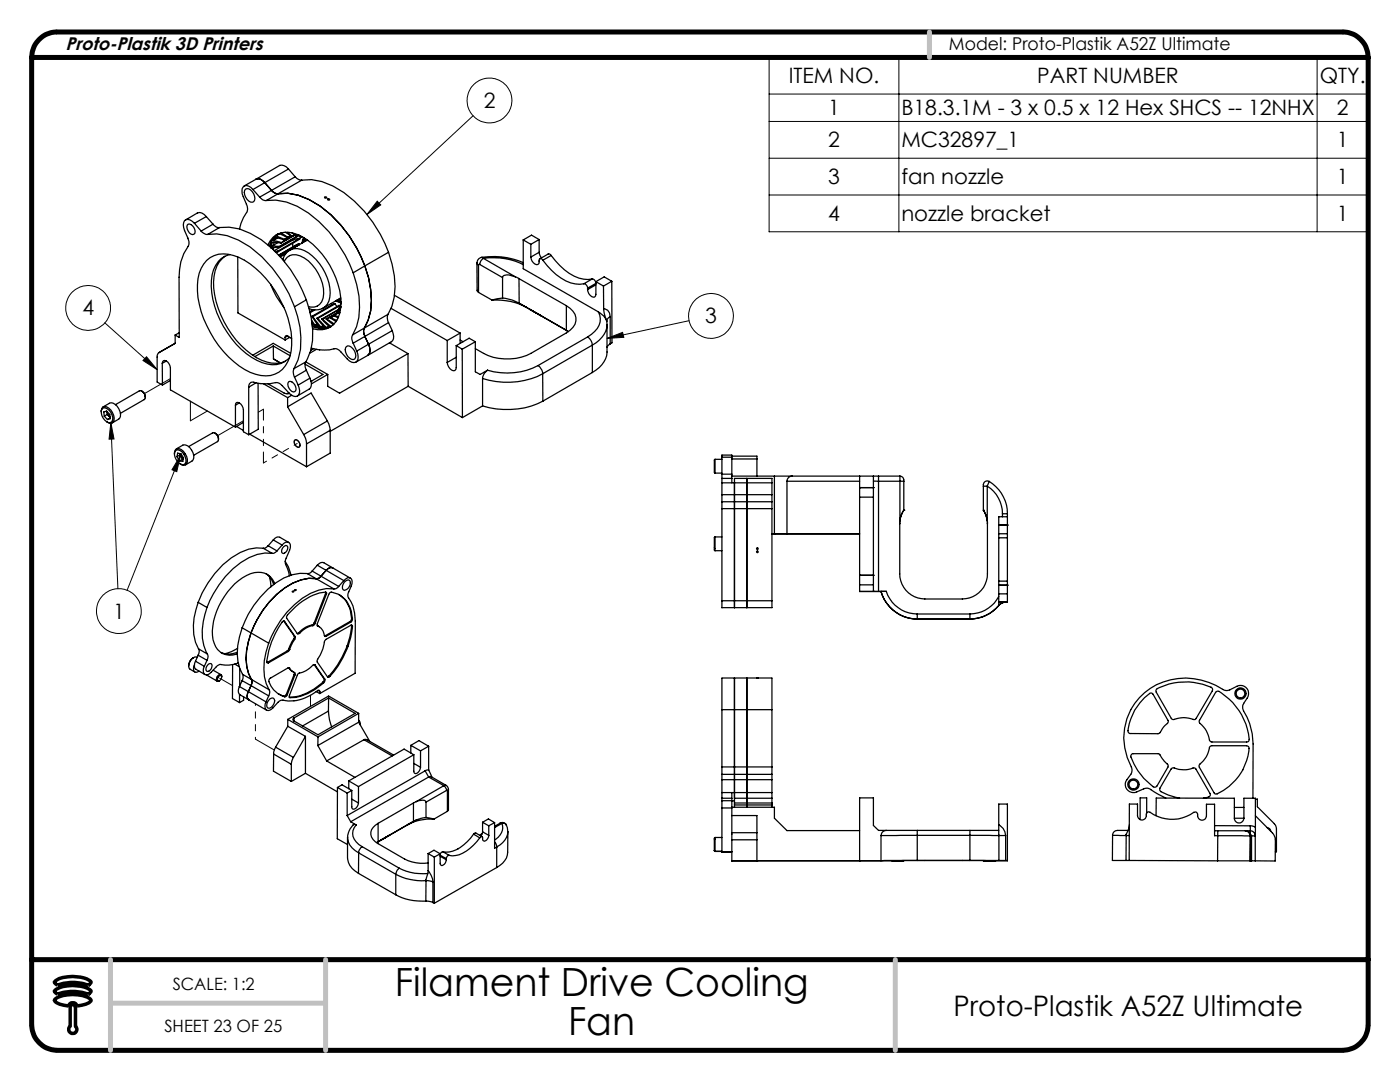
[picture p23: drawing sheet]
<svg xmlns="http://www.w3.org/2000/svg" width="279mm" height="216mm" viewBox="0 0 279 216" stroke-linecap="round" stroke-linejoin="round" font-family="sans-serif">
<defs><g id="words">
<g font-size="7.8">
<text x="78.8" y="198.7">Filament Drive Cooling</text>
<text x="113.4" y="206.5">Fan</text>
</g>
<text font-size="5.6" x="190.3" y="202.7">Proto-Plastik A52Z Ultimate</text>
<g font-size="4.2">
<text x="157.4" y="16.6">ITEM NO.</text>
<text x="207" y="16.6">PART NUMBER</text>
<text x="263.4" y="16.6">QTY.</text>
<text x="96.5" y="21.6">2</text>
<text x="165.3" y="23">1</text>
<text x="179.9" y="23">B18.3.1M - 3 x 0.5 x 12 Hex SHCS -- 12NHX</text>
<text x="266.8" y="23">2</text>
<text x="165.3" y="29.4">2</text>
<text x="179.9" y="29.4">MC32897_1</text>
<text x="266.8" y="29.4">1</text>
<text x="165.3" y="36.7">3</text>
<text x="179.9" y="36.7">fan nozzle</text>
<text x="266.8" y="36.7">1</text>
<text x="165.3" y="44.1">4</text>
<text x="179.9" y="44.1">nozzle bracket</text>
<text x="266.8" y="44.1">1</text>
<text x="16.4" y="62.9">4</text>
<text x="140.7" y="64.5">3</text>
<text x="22.6" y="123.4">1</text>
</g>
<text font-size="3.7" x="13.1" y="9.9">Proto-Plastik 3D Printers</text>
<text font-size="3.5" x="189.4" y="9.9">Model: Proto-Plastik A52Z Ultimate</text>
<g font-size="3.4">
<text x="34.5" y="197.5">SCALE: 1:2</text>
<text x="32.8" y="206">SHEET 23 OF 25</text>
</g>
</g></defs>
<g fill="none" stroke="#000" stroke-width=".2">
<path d="M153.5 11.5h119.5v34.7h-119.5zM153.5 18.8h119.5M179.4 11.5v34.7M262.9 11.5v34.7M94.4 23.1l-21.2 19.7M153.5 24.2h119.5M153.5 31.6h119.5M153.5 38.9h119.5M75.3 40.1l.7 .8-2.8 1.9zM20.9 64.4l10.5 9.4M29.2 71.2l2.2 2.6-2.9-1.9zM121.1 67.5l3.1-1.2 .3 1z"/>
<path d="M137.5 64l-16.4 3.5M22.1 84.3l1.4 33.2M22.1 84.3l.7 3.3h-1zM36 90.9l-10.6 26.9M36 90.9l-.7 3.2-1-.4z"/>
<circle cx="97.7" cy="20.1" r="4.5"/>
<circle cx="17.6" cy="61.5" r="4.5"/>
<circle cx="141.9" cy="63" r="4.5"/>
<circle cx="23.7" cy="121.9" r="4.5"/>
</g>
<path d="M10.9 197.7a6 6 0 0 1 5.2-.9 3.2 3.2 0 0 1 2.1 1 .79 .79 0 0 1-1.3 .4 10.7 10.7 0 0 0-5.5 .1l-.5-.4zM10.9 195.9a6 6 0 0 1 5.2-.9 3.2 3.2 0 0 1 2.1 1 .79 .79 0 0 1-1.3 .4 10.7 10.7 0 0 0-5.5 .1l-.5-.4zM11 199.4a7.1 7.1 0 0 1 7 0l.2 .2a1.36 1.36 0 0 1-1.1 .8l-1.7 .3a.9 .9 0 0 0-.9-.6 .9 .9 0 0 0-.8 .6 4.3 4.3 0 0 1-2.7-.9l-.1-.2zM14 204.8a.81 .81 0 0 0 0 1.2 .81 .81 0 0 0 1.1 0 .81 .81 0 0 0 0-1.2M14 201a.53 .53 0 0 1 .5-.6 .53 .53 0 0 1 .6 .6" fill="none" stroke="#000" stroke-width=".7" stroke-linecap="butt"/>
<path d="M11.4 6.4a5.1 5.1 0 0 0-5.1 5.1M267.9 6.4a5.1 5.1 0 0 1 5.1 5.1M6.3 204.5a5.2 5.2 0 0 0 5.1 5.1M273 204.5a5.2 5.2 0 0 1-5.1 5.1" fill="none" stroke="#000" stroke-width="1" stroke-linecap="butt"/>
<path d="M14 201v3.8M15.1 201v3.8" fill="none" stroke="#000" stroke-width=".7"/>
<path d="M11.4 6.4h256.5M6.3 191.5h266.7M6.3 204.5v-193h266.7v193M11.4 209.6h256.5" fill="none" stroke="#000" stroke-width="1"/>
<path d="M185.5 6.4v5.1M22 191.5v18.1M65 191.5v18.1M178.7 191.5v18.1M22 200.2h43" fill="none" stroke="#c0c0c0" stroke-width="1"/>
<path d="M121.1 67.5l3.1-1.2 .3 1zM36 90.9l-.7 3.2-1-.4zM22.1 84.3l.7 3.3h-1zM29.2 71.2l2.2 2.6-2.9-1.9zM75.3 40.1l.7 .8-2.8 1.9z" fill="#000"/>
<g fill="none" stroke="#000" stroke-width=".25">
<path d="M49 37.7a1.51 1.51 0 0 1 1.8 1.5 .84 .84 0 0 1-.5 1.2 1.87 1.87 0 0 1-1.3-2.7zM50.5 37.8a1.4 1.4 0 0 0-2-.5 1.98 1.98 0 0 0 0 1.9l.7 1.5a1.6 1.6 0 0 1 0 1.7l-.6 1-.8 2.3M50.5 37.8l1.3 1.5M51.1 35.8a1.36 1.36 0 0 1 1.7 .6M51.1 35.8l-2.4 1.3M51.8 39.3a1.45 1.45 0 0 0 1.4 .7M52.8 36.4l1.4 1.6M52.8 36.4l-2.3 1.4M54.2 38a1.69 1.69 0 0 0 1.3 .7 11.4 11.4 0 0 1 8.4 2.4 25.8 25.8 0 0 1 8.9 12M54.2 38l-2.4 1.3M57.6 33.7a1.66 1.66 0 0 0-1.8-.7l-4.7 2.8M57.6 33.7l-4.8 2.7"/>
<path d="M57.6 33.7l1.3 1.6M58.9 35.3a1.69 1.69 0 0 0 1.3 .6M58.9 35.3l-4.7 2.7M60.2 35.9a11.4 11.4 0 0 1 8.4 2.5 26 26 0 0 1 8.9 11.9M60.2 35.9l-7 4.1M65.4 39.8v-.1a.2 .2 0 0 1 .3-.1 .2 .2 0 0 1 0 .4 .2 .2 0 0 1-.3-.1zM37.5 44.7a1.34 1.34 0 0 1 1.2 2 1.34 1.34 0 0 1-1.2-2zM38.8 44.6a1.46 1.46 0 0 0-2-.6 2.06 2.06 0 0 0 0 2l.7 1.5a1.85 1.85 0 0 1 0 1.7 10 10 0 0 0-1.8 6.1l.1 12-.8-.4M38.8 44.6l1.3 1.5M40.1 46.1a1.69 1.69 0 0 0 1.4 .7M41.2 43.2a1.55 1.55 0 0 0-1.8-.7l-2.4 1.4M41.2 43.2l-2.4 1.4"/>
<path d="M41.2 43.2l1.3 1.5M41.2 52a5.1 5.1 0 0 1 5.4-1 17 17 0 0 1 9 8.3 16.7 16.7 0 0 1 2.3 11.9 5.1 5.1 0 0 1-6.9 3.5 17 17 0 0 1-9-8.3 16.7 16.7 0 0 1-2.2-11.9l.8-1.8zM41.5 46.8a11.5 11.5 0 0 1 8.4 2.5 26 26 0 0 1 8.9 11.9M42.5 44.7a1.36 1.36 0 0 0 1.3 .7M42.5 44.7l-2.4 1.4M43.8 45.4a11.4 11.4 0 0 1 8.3 2.4 25.8 25.8 0 0 1 9 12M43.8 45.4l-2.3 1.4M44.9 51.2a6.1 6.1 0 0 0-2.3 5.1 18.6 18.6 0 0 0 9.6 15.6 5.6 5.6 0 0 0 4.8 .2M45.9 50.8a5 5 0 0 0-3.7 5.2 18.3 18.3 0 0 0 9.1 15.9 5.4 5.4 0 0 0 6.2-.3l.3-.2M47.4 51.3l.1 11.1 9.4 5.4M53.2 40a11.7 11.7 0 0 1 8.4 2.5 26.4 26.4 0 0 1 8.9 11.9M53.5 48.9a3.9 3.9 0 0 1 5-2.4 13.6 13.6 0 0 1 8 7.7 11.7 11.7 0 0 1 1 9.2 4 4 0 0 1-5.1 2.2"/>
<path d="M54 56.8a16.9 16.9 0 0 0 2.7 4.5M54.2 49.2h1.5M54.2 47.9l-.3 1.3M54.5 49.5l-.1 .2M54.5 48l1.7 .4M54.6 48.9l-.4 .3M54.7 48.4l-.1 .5M54.9 47.8l-.4 .2M55 47.1l1.8 .7M55.1 47.4l-.2 .4M55.1 46.9l-.1 .2M55.4 46.7a4.7 4.7 0 0 0-1.7 2.4"/>
<path d="M55.4 50.3l-.3 .1M55.4 50.1l-.5 .1M55.4 50.1v.2M55.4 47.5l-.5 .3M55.5 46.8l.1-.2 1.7 .8 .2-.1M55.5 48.4l-.9 .5M55.5 46.8l-.5 .3M55.7 49.3l-1.6 .3M55.7 49.2v.1M55.7 46.6l-.2 .2M56 46.5l1.5 .8M56.1 48.5l-1.1-.1a.56 .56 0 0 0-.6 0 .56 .56 0 0 0-.2 .6v.2"/>
<path d="M56.2 48.4l-.1 .1M56.5 51.7h-.1M56.7 47.9l-1.2-.4a.55 .55 0 0 0-.6-.1 .55 .55 0 0 0-.3 .4l-.1 .2M56.8 47.8l-.1 .1M56.8 52.2a2.15 2.15 0 0 1 3.1-1.2 8.4 8.4 0 0 1 4.6 8.5 2.17 2.17 0 0 1-2.9 1.7M56.9 46.4l1.2 .8 .2-.1M57 50.6l-1 .7M57.3 46.4l1 .7M57.5 47.3l.5-.2-1.2 .7M57.9 49.9a3.4 3.4 0 0 1 3.7 .6 10.2 10.2 0 0 1 4.2 8.8 2.81 2.81 0 0 1-1.3 2.2l3.5-2.1M57.9 49.9a2.61 2.61 0 0 0-1.5 1.9M58 47.1l-1.3 .8"/>
<path d="M58.3 46.5l.9 .6M58.4 48.5l.1 .8M58.4 47.7v.2M58.4 47.9l-3.7 2.1M58.6 46.6l.6 .5M58.7 46.8l-.4 .3M58.8 46.9l-2.6 1.5M58.8 46.9l-2.7 1.6M59.5 46.9l-.3 .2M59.6 46.9l-3.9 2.3M59.7 46.9l.4 .4M59.7 48.8l-.4 .3"/>
<path d="M59.7 48.6v.2M59.7 48.6l-4.1 2.3M59.7 48.6l-4.1 2.4M59.7 48.8l-3.9 2.3M59.7 47l-4 2.3M59.8 47.6v.1l-4.4 2.6M59.8 47.6l-1.4 .3M59.8 47.6l-4.4 2.5M60 47.1l.1 .2M60.3 47.2l-.2 .1M60.5 47.9l.1 .2M60.6 47.4l-.3 1.1 .2-.6"/>
<path d="M60.7 47.4l-.2 .6M60.7 47.5l-.2 .4M61 47.7l-.6 .8M61.1 59.8a18.4 18.4 0 0 1 .9 10.1l-1 2.3M61.1 59.8l-2.3 1.4M61.2 47.8l-.7 .6M61.4 47.9l-3.5 2M68 59.8l-.9 .2M68 59.6l-.8 .3M70.5 54.4a16.9 16.9 0 0 1 .7 10.8l-.8 1.6M72.8 53.1a18.9 18.9 0 0 1 1.2 8.9l-.5 1.9-.8 1.5M72.8 53.1l-2.3 1.3"/>
<path d="M77.5 50.3a17.1 17.1 0 0 1 .7 10.8l-.8 1.6M77.5 50.3l-4.7 2.8M78.7 58.9l13.1 7.6M95.2 52.5v5.4l.3 .4M95.2 52.5l.3 .4M95.5 52.9v5.4M95.5 58.3l2.7 1.6M95.7 52.8l-.2 .1M95.7 52.8l4.6 2.6M96 51.4a15 15 0 0 1 8.4 1M96.4 51.5l-.1-.1a1.03 1.03 0 0 0-1.1 1.1M96.4 51.5a1.6 1.6 0 0 0-.7 1.3"/>
<path d="M96.4 51.5a13.5 13.5 0 0 1 8 1.3M96.4 51.5l6.5 3.7M98.2 59.9a12.7 12.7 0 0 1 6.8 1.4M100.3 59.5a7.9 7.9 0 0 1 3.3 1M100.3 59.5l-2.1 .4M100.3 55.4v4.1M102.9 55.2l.7 .4M102.9 55.2l-1.4-.3a1.04 1.04 0 0 0-1.2 .3v.2M103.6 55.6l9.4 5.4M103.6 55.6v4.9M104.4 47.9v5.7l15 8.6M104.4 47.9l1.5 .9"/>
<path d="M105.9 51.3a1.43 1.43 0 0 0 1.5 1.5l.2-.2v-.7a.37 .37 0 0 1 .4-.3 .37 .37 0 0 1 .3 .3M105.9 48.8v2.5M107.6 50.3l.5 1.1M107.6 47.8v2.5M107.6 47.8l-1.7 1M107.6 47.8l-1.5-.9-1.7 1M107.6 50.3l-1.7 1M108.3 51.9a11.1 11.1 0 0 0 6.5 4.8l1.7-.1M110 51a11.1 11.1 0 0 0 6.5 4.7h1.7M110 51l-.4-.3h-.2l-1.7 .9M110 51l-1.7 .9M116.5 56.6a.86 .86 0 0 1 .8 .9"/>
<path d="M117.3 57.5v.3M118.2 55.7a.86 .86 0 0 1 .7 .7M118.2 55.7l-1.7 .9M118.9 56.2v2.5l-.2 .6a1.43 1.43 0 0 1-1.4-1.5M118.9 56.2l1.5 .9M118.9 56.8l-1.6 1M118.9 56.6l-1.6 .9M120.4 57.1l.1 4.5M122.1 56.1l-1.7 1M122.1 56.1v12.3l-.3 .2M122.1 56.1l-1.5-.9-1.7 1M28.3 78l.6 .6 .1 .7"/>
<path d="M31.7 70.3l-.3 .7v5.2l1 .6M32.4 72.5l.2-.5a1.37 1.37 0 0 1 1.4 1.4v4.4l13 7.4M32.4 72.5v4.3M33.2 72l-.8 .5M33.7 69.3l-2 1M34 75.9l-1.6 .9M35 66.9v1.6l-3.3 1.8M35.8 66.4l-.8 .5M49.6 77.3a.87 .87 0 0 1 .4-1 .87 .87 0 0 1 1 .1l.9 .1a8.6 8.6 0 0 0 3.4-.2l.9 .5 1.4 1.6M49.6 77.3v9.4M51.1 76.4l-1.5 .9M51.5 76.5v9.2l-1.9 1"/>
<path d="M52.5 76.6l4.9 2.7M53.5 76.6l3.3 1.9h.9M54.5 69l3.4 2M54.5 69l-3.6 2.2M54.5 69l.1 2.6 1.4 .8M56.9 67.3a.31 .31 0 0 1 .2-.3 .31 .31 0 0 1 .3 .1l.8 .5M56.9 67.3v.5M57.4 79.3v1.9M57.4 67l-.5 .3M57.6 78.4l-.3 .2M57.7 76.1a1.34 1.34 0 0 1 1.1 2 1.34 1.34 0 0 1-1.1-2zM57.8 67.3l-.9 .5"/>
<path d="M58 70.5l-3.5-2-4.1 2.4M58.2 78.9l-.8 .4M58.7 73.6a1.98 1.98 0 0 0 .1 1.6M58.8 61.2a16.9 16.9 0 0 1 .7 10.6l-.8 1.8M58.8 75.2l.7 1.6M59.5 76.8a1.81 1.81 0 0 1-.2 2.3 1.58 1.58 0 0 1-1.7-.7M60.9 72.7l3.6 2-2.4 1.4M61 72.2a1.91 1.91 0 0 0 .1 1.7M61 72.2l-2.3 1.4M61 72.2l4.4 2.5M61.1 73.9l-2.3 1.3M61.1 73.9l.7 1.6"/>
<path d="M61.8 75.5a1.74 1.74 0 0 1-.1 2.1l-2.4 1.4M61.8 75.5l-2.3 1.3M62 75.9l.2 .1M62.1 69.5a10.3 10.3 0 0 0 5.1 .1l.6 .4a8 8 0 0 0 2.4 2.3 .92 .92 0 0 0 1-.2 .92 .92 0 0 0 .3-.9l-.3-1.1M62.2 63.9l.7 1M62.2 64.2l.3 .5-.2-.1M62.3 63.1l1.4 2.1-.8-.3M62.3 63.1l.1 .1M62.3 64.9l2.1 .7M62.3 65.2a4.9 4.9 0 0 0 3.7 0M62.4 63.2l1.6 2M62.5 61.8l-.7 .4"/>
<path d="M62.6 69.6l-.6 .3M62.8 61.8l-.9 .6M63.1 69.7l-1.3 .8M63.3 63.5l1.5 1.8-.8-.1M63.3 63.5h.1M63.3 64.6l-.4 .3M63.4 63.5l1.8 1.9M64.2 63.7l1.7 1.6M64.2 63.7h.2M64.4 63.7l1.7 1.5M64.5 65l-.5 .2M64.5 61.4a3.1 3.1 0 0 1-2.8 .2"/>
<path d="M65.1 63.6l1.4 1.2M65.1 63.6h.2M65.3 63.6l1.4 1M65.4 74.7l-3.2 1.9M65.6 65.1l-.4 .3M65.6 65.1h.1M65.8 65.3l-.6 .1M65.9 63.4l1.2 .8M66 63.4h-.1M66 63.4l1.2 .6M66 63.4l.6-.4-.7 .4M66.1 60.5l.2 .3"/>
<path d="M66.7 62.9l-.1 .1 .9 .4M66.7 62.9l.9 .3M66.9 60.6l.3 .6M66.9 60.6h-.2l-4.4 2.5M66.9 60.6l-4.5 2.6M67 60l1.1 .4M67 60h.1M67.1 60l1 .2M67.2 62.4l-2.1 1.2M67.3 62.3l-.1 .1 .6 .2M67.3 62.3l.5 .1M67.3 62.4l-2 1.2"/>
<path d="M67.5 60.1l.6 .2M67.5 62.5l-.8 .4M67.7 61.5v.1h.2l-3.5 2.1M67.7 61.5h.3M67.8 61.6l-3.6 2.1M67.8 61l.3 .2M67.8 61l-.1-.1-4.4 2.6M67.8 61l-4.4 2.5M67.9 61.9l-.6 .4M68 61.3l-.3 .2M68.1 60.5l-.2 .1 .2 .1M69.1 69.1a1.01 1.01 0 0 1 1.4 .5 1.74 1.74 0 0 1 .3 2 1.67 1.67 0 0 1-1.9-1.8z"/>
<path d="M70.4 66.8a1.64 1.64 0 0 0 .1 1.7M70.5 68.5l.7 1.6M72.7 65.4a1.81 1.81 0 0 0 .1 1.7M72.8 67.1l.8 1.6M72.8 67.1l-2.3 1.4M73.4 70.9l-2.4 1.3M73.6 68.7a1.93 1.93 0 0 1-.2 2.2M73.6 68.7l-2.4 1.4M77.4 62.7a1.91 1.91 0 0 0 .1 1.7M77.4 62.7l-7 4.1M77.5 64.4l-4.7 2.7M77.5 64.4l.8 1.6"/>
<path d="M77.7 68.4l3.7 2.2M78 61.5l11.3 6.4M78.3 66a1.86 1.86 0 0 1-.2 2.2l-4.7 2.7M78.3 66l-4.7 2.7M81.4 70.6l.1 6.5M81.4 70.6l-13.6 7.9-2.4-1.4v-2.4M81.5 77.1l-15.6 9M81.5 77.1l10.8 6.2M89.3 67.9v4.4M91.1 69v4.3l-.3 .6a1.55 1.55 0 0 1-1.5-1.6M91.1 69l1.2 .7M91.1 71.3l-1.8 1"/>
<path d="M91.8 66.5l-2.5 1.4M91.8 66.5v2M91.8 67.8l.6 .4M92.3 69.7v13.6M94.9 68.2l-2.6 1.5M94.9 68.2v6l.9 .5 1.5-.8M94.9 68.2l-1.3-.7-2.5 1.5M96.3 75.5v5.5M97.3 73.9l-.3 .2a2.08 2.08 0 0 0-.7 1.4M103.6 60.5l9.6 5.5M105.7 61.7l2.4 1.4zM107.4 73a13.6 13.6 0 0 1-10.1 .9"/>
<path d="M107.4 73a2.11 2.11 0 0 1 .9 1.6M108.3 74.6a15.5 15.5 0 0 1-12 .9M108.3 74.6v5.4M113 61a3.3 3.3 0 0 1 1.9 3 3.6 3.6 0 0 1-1.9 2.4l-7.1 4.1a10.7 10.7 0 0 1-11-.9M113 65.9l-.1-.1 .3 .2M113 65.9l.5 .3M113 61v4.9M117.3 67.2a2.11 2.11 0 0 1 .9 1.7M117.3 67.2l-9.9 5.8M118.2 68.9a4.9 4.9 0 0 0 2.9-4.1v5.4a5 5 0 0 1-2.9 4.1M118.2 68.9l-9.9 5.7M118.2 68.9v5.4"/>
<path d="M118.2 74.3l-9.9 5.7M119.4 62.2a3.3 3.3 0 0 1-1.4 4.5l-.7 .5M120.5 61.6l.1 .9 .5 1.6a3 3 0 0 0-1.7-1.9M120.5 61.6a1.4 1.4 0 0 1 1.3 1.6M121.1 64.1v.7M121.1 64.1h.1M121.8 68.6l-.7 .7M121.8 63.2a1.13 1.13 0 0 0-.7 .9M121.8 63.2v5.4M20.2 82.2v-.2a.78 .78 0 0 1 1.1-.8 2.49 2.49 0 0 1 1.3 3 .89 .89 0 0 1-1.3 0M20.4 81.6a.93 .93 0 0 1 1.4 .3 2.18 2.18 0 0 1 .5 2.2 .93 .93 0 0 1-1.4-.2 2.01 2.01 0 0 1-.5-2.3zM20.6 81.2l1.2-.7a1.9 1.9 0 0 1 2.2 1.6 1.21 1.21 0 0 1-.3 1.5l-1.3 .8"/>
<path d="M20.8 83l-.1-.8 .6-.2 .6 .7 .1 .8-.6 .2M20.8 83l.6 .7M21.3 82.1l.1 .2M21.4 82.3l.2 .6 .4 .3M21.4 82.1v.2M21.4 82.3v.4M21.4 82.7l-.6 .3M21.4 82.7l.6 .6M22 83.4l-.6 .3M23 80.8l4.8-2.8a1.13 1.13 0 0 1 1 1.7l-4.8 2.8M34.8 90.6a.84 .84 0 0 1 .4-1 .84 .84 0 0 1 1 .1 2.47 2.47 0 0 1 1.1 2.8 .82 .82 0 0 1-1.3 .1M35 90a.95 .95 0 0 1 1.4 .2 2.21 2.21 0 0 1 .5 2.3 .96 .96 0 0 1-1.3-.2 2.09 2.09 0 0 1-.6-2.3z"/>
<path d="M35.2 89.6l1.3-.8a1.82 1.82 0 0 1 2 1.5 1.36 1.36 0 0 1-.2 1.7l-1.3 .7M35.3 91.1l.2-.7 .6 .2 .5 .8-.1 .7-.7-.1M35.3 91.1l.5 .9M35.9 90.8l.1-.3 .2 .7M35.9 90.8l-.6 .3M35.9 90.8l.3 .4M36.2 91.2l.4 .4h-.2M36.2 91.2l.2 .4M36.4 91.6l-.6 .4M42.9 86.4l.5 .5M43.4 86.9a.81 .81 0 0 0-1-.5l-4.8 2.7M43.4 86.9a.99 .99 0 0 1 0 1.2l-4.7 2.7"/>
<path d="M43.4 86.9l.2 .8M47 80.9l.2-.6a1.37 1.37 0 0 1 1.4 1.5v4.3l1 .6M47 80.9v4.3M47.2 85.1l1.4 .8M47.8 80.4l-.8 .5M48.6 84.3l-1.6 .9M49.8 86.6l11.4 6.5M57.4 81.2l3.2 5.5M57.4 81.2l4.7-2.8 3.2 5.6M58.7 87.9l.2-.1a.93 .93 0 0 1 .8 1.4 .97 .97 0 0 1-1-1.3zM60.6 86.7l.4 .7 .2 1.2M61.2 88.6v4.5"/>
<path d="M65.3 84l.4 .7 .2 1.2M65.3 84l-4.7 2.7M65.9 85.9l-4.7 2.7M65.9 85.9v4.5l-4.7 2.7M96.3 81l-4 2.3M108.3 80a16.1 16.1 0 0 1-12 1M142.7 91.7v2.7M142.7 91.7l-.1 .1v2.4l.1 .2M142.7 94.4h1.4M142.7 91.7h1.4M144.1 98.7v-2.4h10v2.4M144.1 95.5v.8"/>
<path d="M144.1 91.2v-.4h1.9v.4M144.1 91.2v4.3M144.1 98.7v1.4M144.1 95.5h1.9M144.1 98.7h10M144.1 94.6h1.9M144.1 91.2h1.9M146 95.5v.8M146 91h5.1v.6M146 91.2v4.3M146 95h28.3M146 91.6h5.1"/>
<path d="M146.6 96.3v5.2M146.6 96.3v-.8h7.5v.8M149 98.7v22.5M149 96.3v2.4zM149 95.5v.8M151.1 91.6v3.4M154.1 98.7v1.4M154.6 95v11.5M157.1 96v10.5M157.1 96h14.5M158.1 95a1.02 1.02 0 0 0-1 1M171.6 97.3h.1"/>
<path d="M171.6 97.3v1.9M171.6 95v2.3M171.6 99.2v15.6M171.6 99.2h2.7M171.6 97.3h2.7M174.3 97.3h.1M174.3 97.3v1.9M174.3 95h1M174.3 95v2.3M174.3 99.2v15.6M174.3 96h1M175.3 95v1"/>
<path d="M175.3 95h4.3M175.3 96v22M175.3 96h4.3M179.6 96h.8M179.6 95v1M179.6 95a.89 .89 0 0 1 .8 1M179.6 96v7.8M180.4 96v5.8M196.3 97h.7M196.3 97v4.8M197 97a6.5 6.5 0 0 1 3.1 5.5M197 97v6.8"/>
<path d="M197.4 96.1l-.4 .9M197.4 96.1a7.5 7.5 0 0 1 3.6 6.4M197.4 96.1a.82 .82 0 0 0-.9 .1 .82 .82 0 0 0-.2 .8M52.5 109.4a8.5 8.5 0 0 0-6.3 1.9 19.4 19.4 0 0 0-6.7 8.9M52.5 109.4l1.8 1M53.1 114.5a3.4 3.4 0 0 1 1.5 2.2M53.5 108.9l-.6 .5h-.4M53.5 108.9l1.8 1M53.8 115l.3 2.1M54.3 110.4a8.6 8.6 0 0 0-6.3 1.9 19.9 19.9 0 0 0-6.7 8.9M54.5 107.7a1.1 1.1 0 0 1 1.3-.5l1.8 1M54.5 107.7l1.8 1.1"/>
<path d="M54.5 107.7l-1 1.2M54.8 116.5a3.5 3.5 0 0 0-4.8-2 13.6 13.6 0 0 0-7.5 10.5 5.1 5.1 0 0 0 2 5.4 3.8 3.8 0 0 0 2.8 .1M55.3 109.9l-.6 .5h-.4M56.3 108.8a.89 .89 0 0 1 .8-.6 .89 .89 0 0 1 .8 .4 3.8 3.8 0 0 1-.8 2.8l-.2 1 .8 2.5M56.3 108.8l-1 1.1M56.6 109.1l.4-.3 .3 .1a.99 .99 0 0 1-.9 1.5 .86 .86 0 0 1 .2-1.3zM56.9 112l.6 1.1 .6 1.7M61.3 114.4a8.9 8.9 0 0 0-6.3 1.9 19.3 19.3 0 0 0-6.7 9M61.3 114.4l1.8 1.1M62.3 113.9a1.03 1.03 0 0 1-1 .5M62.3 113.9l5.3 3.1M63.1 115.5a8.9 8.9 0 0 0-6.3 1.8 18.9 18.9 0 0 0-7.7 14.1 8.6 8.6 0 0 0 1.2 4.4l-.2 1"/>
<path d="M63.1 115.5l3.5 2M63.3 112.8a1.14 1.14 0 0 1 1.3-.5l5.3 3.1M63.3 112.8l5.3 3.1M63.3 112.8l-1 1.1M64.9 118.5l-2.2 5.8M64.9 118.5l.2 .1M65 118.1a.27 .27 0 0 1 .2 .2 .27 .27 0 0 1-.1 .3M65 118.1a11.1 11.1 0 0 0-7.3 4.3l-.4 .5-.1 .4 2.1 3.1 .2 .1 .3-.1M65 118.1l-.1 .4M65.1 118.6l-2.2 5.8M66.4 113.3a1.04 1.04 0 0 0-1.3 .5l-1 1.2a1.03 1.03 0 0 1-1 .5M66.6 117.5a9.6 9.6 0 0 0-7.8 3.2 19.6 19.6 0 0 0-5.2 7.6"/>
<path d="M67.6 117a1.02 1.02 0 0 1-1 .5M67.6 118.6a5.4 5.4 0 0 1 2.6 4.8M68.6 115.9a1.08 1.08 0 0 1 1.5-.4 1.62 1.62 0 0 1 0 1.4l-.5 1.2a1.28 1.28 0 0 0 0 1.2 7.1 7.1 0 0 1 1.3 4.6v10.4l-7.1 4.1M68.6 115.9l-1 1.1M68.7 116.2a.72 .72 0 0 1 1.2-.2 1.56 1.56 0 0 1-1.2 1.8 1.01 1.01 0 0 1 0-1.6zM142.7 107.1v2.8M142.7 107.1l-.1 .2v2.4l.1 .2M142.7 109.9h1.4M142.7 107.1h1.4M144.1 101.5v18.4M144.1 100.1v1.4M144.1 119.9v1.3"/>
<path d="M144.1 101.5h10M144.1 119.9h10M144.1 100.1h10M146.6 101.5v18.4M146.6 119.9v1.3M154.1 101.5v18.4M154.1 100.1v1.4M154.1 119.9v1.3h-10M154.1 106.5h17.5M154.6 106.5h.1M171.6 114.8h.1M171.6 114.8v1.9"/>
<path d="M171.6 116.7v1.3h4.2M171.6 116.7h2.7M171.6 118h5.3M171.6 114.8h2.7M174.3 118h.1M174.3 114.8h.1M174.3 114.8v1.9M174.3 116.7v1.3M175.8 118h1.1M175.8 118a7.5 7.5 0 0 0 7.3 5.5M175.8 118a7.6 7.6 0 0 0 7.3 5.5M175.8 118h.1"/>
<path d="M176.9 118a6.6 6.6 0 0 0 6.2 4.5M179.6 103.8v10.7a5 5 0 0 0 5 5h7.5a5 5 0 0 0 5-5l-.1-10.7M180.4 101.8a5.1 5.1 0 0 0-.8 2.7M180.4 101.8l-.6 1-.2 1M180.4 101.8h.1M196.3 101.8a5.1 5.1 0 0 1 .8 2.7M196.3 101.8h.1M196.3 101.8l.4 .9 .3 1.1M199.3 104.8h.1M199.3 116v.8M199.3 106.5v.8M199.3 107.3v8.7"/>
<path d="M199.3 116.8h.1M199.3 116.8v1.7M199.3 104.8v1.7M199.3 119a6.6 6.6 0 0 1-5.7 3.5M199.3 118.5v1.7M199.3 118.5h1.7M199.3 104.8h1.7M199.3 106.5h1.7M199.3 116h1.7M199.3 116.8h1.7M199.3 107.3h1.7M200.1 102.5h.9"/>
<path d="M200.1 102.5v.6M201 104.8h.1M201 116v.8M201 106.5v.8M201 107.3v8.7M201 116.8h.1M201 116.8v1.7M201 104.8v1.7M201 102.5v2.3M201 118.5v1.7l-1.7-.1M201 103.1h-1.7v1.7M38.6 131.2a1.97 1.97 0 0 0-1 1.7"/>
<path d="M38.8 132.7l-.1 .1a.91 .91 0 0 0 .5 1.4l.5-.3M39 131.9a1.37 1.37 0 0 0 .1 1.7l1.8 1M39 131.9l1.8 1.1M39.4 131.2a1.47 1.47 0 0 0-1.7 1.5v.7l1.2 .7M39.5 120.2a11.4 11.4 0 0 0 .1 9.3M39.5 120.2l1.8 1M39.5 130.7l1.8 1.1M39.5 130.7l-.5 1.2M39.6 129.5a1.24 1.24 0 0 1-.1 1.2M39.6 129.5l1.8 1M41.2 134.7l2.2 1.2M41.3 121.2a11.4 11.4 0 0 0 .1 9.3"/>
<path d="M41.3 131.8l-.5 1.2M41.4 130.5a1.24 1.24 0 0 1-.1 1.3M41.5 132.6l.2-.1 .5-.1a1.01 1.01 0 0 1-.9 1.5 .91 .91 0 0 1 .2-1.3zM42.5 133.7l1.6 .9M43.7 134.9l.3-.1a.62 .62 0 0 1 .1 .7 .62 .62 0 0 1-.6 .4l-.1-.5zM44.2 135.1l-.1-.4a.86 .86 0 0 0-.8 1.2h.5M46.4 132.6v6.8l1.4 .8M46.8 132.5l.9 .5M47.4 130.2h-.2a4 4 0 0 1-3.1 0M47.4 129.4l-1.2 .6-1.4 .5M47.4 132.3l.1 .1M47.6 132.3a7.6 7.6 0 0 1-3.8 .3l-.6 .4a3.1 3.1 0 0 1-2 1.7l-.3-.1a1.22 1.22 0 0 1-.1-1.6"/>
<path d="M47.8 137a1.37 1.37 0 0 0 .1 1.6l5.3 3.1M47.8 137l1.8 1M47.8 138.6v1.6M47.8 133.4v3.5M48.3 125.3a12.5 12.5 0 0 0-.5 8.1l.6 1.1M48.3 125.3l5.3 3M48.3 135.8l1.8 1M48.3 135.8l-.5 1.2M48.4 134.5l.1 .8-.2 .5M48.4 134.5l5.3 3.1M48.6 139v.7l-.8 .5M49.6 138a1.3 1.3 0 0 0 .1 1.7"/>
<path d="M49.6 138l3.5 2.1M50.1 136.8l3.5 2.1M50.1 136.8l-.5 1.2M53.4 132.2h-.1M53.4 132.2l.2 .1M53.6 128.3a11.2 11.2 0 0 0 .1 9.3M53.6 138.9l-.5 1.2M53.7 137.6a1.18 1.18 0 0 1-.1 1.3M53.9 139.5l.5-.2a.95 .95 0 0 1 0 1.6 .65 .65 0 0 1-1.1 .1 1.59 1.59 0 0 1 .6-1.5zM55.6 138.5l1.1 .4M56.6 123.9l2.1 3M56.7 138.9l.1 .1"/>
<path d="M56.7 123.9l.1 .1M56.8 124a.33 .33 0 0 0-.5 .2 15.4 15.4 0 0 0-3 8l.3 .1M56.8 124l2.1 3M57.1 138.5l-.2 .4h-.2M57.1 138.5l.2 .1M57.3 138.6l-.2 .4h-.3M57.3 129.9l-3.9 2.3M57.3 129.9l.2 .1M57.5 130l-3.9 2.3M57.6 133.2l.4 .6 .5 .3M57.6 129.5l-.3 .4M57.6 129.5l.2 .1"/>
<path d="M57.6 133.2l.2 .1M57.7 139.1l.2 .1M57.8 133.3h-.3l-3.6 2-.2 .4a4.2 4.2 0 0 0 3.1 3.3M57.8 133.3l.7 .8a.39 .39 0 0 1 .4 .1 .39 .39 0 0 1 0 .5M57.8 129.6l-.3 .4M58.6 127.5l-1 2M58.6 127.5l.2 .1M58.7 126.9l.1 .2-.2 .4M58.7 134.2v.4M58.7 126.9l.2 .1M58.7 134.6l-1.6 3.9M58.7 134.6l.2 .1"/>
<path d="M58.8 127.6l-1 2M58.9 127v.2l-.1 .4M58.9 134.7l-1.6 3.9M59.6 126.3l-.3 .1M59.6 126.3l.2 .1M62.3 124.7a4.4 4.4 0 0 0-2.7 1.6M62.3 124.7l.1 .1M62.4 124.8a4.4 4.4 0 0 0-2.6 1.6M62.7 124.3l-.4 .4M62.7 124.3l.2 .1M62.7 132.6l1.9 2.8M62.7 132.6l.2 .1"/>
<path d="M62.9 132.7l-.2-.1a6.2 6.2 0 0 1-3.2 1.8l-1.8 4.5 .2 .3M62.9 124.4l-.5 .4M62.9 132.7l1.9 2.8M63.1 138l.7 .4M63.3 124.8l.4 .3M63.4 124.9h.1M63.4 124.9a3.1 3.1 0 0 1 1.4 2.1h.3M63.5 137.8l.3 .2M63.8 138a.24 .24 0 0 0-.1-.3 .24 .24 0 0 0-.3 .1 8.6 8.6 0 0 1-7.3 1.9l-.6 .5a2.96 2.96 0 0 1-2 1.6 1.06 1.06 0 0 1-.4-1.7M63.8 138v.4M64.4 136.1a10.1 10.1 0 0 1-6.7 3M64.4 136.1l.2 .1"/>
<path d="M64.6 136.2a10.1 10.1 0 0 1-6.7 3M64.6 135.4l.1 .2-.3 .5M64.6 135.4l.2 .1M64.8 135.5l.1 .2-.3 .5M64.9 126.9h-.1M64.9 126.9l.2 .1M65.6 139.3l-.1 2.6M65.6 139.3l5.3 3-7.4 4.3-4.8-2.7M65.6 139.3l-6.9 4M65.7 134.9l-.3 .1M65.7 134.9l.1 .1M65.8 135l-.1 .1h-.3"/>
<path d="M69.3 128.9a19.7 19.7 0 0 1-3.6 6M69.3 128.9l.2 .1M69.5 129a19.2 19.2 0 0 1-3.7 6M69.8 124l-4.9 2.9M69.8 124l.2 .1M70 124.1l-4.9 2.9M70.1 124.7l.1 .2M70.2 123.4l-.1 .3-.3 .3M70.2 124.9l-.4 2.2-.5 1.8M70.2 123.4l.1 .1M70.2 124.9l.1 .1M70.3 125a.22 .22 0 0 0 0-.2 .22 .22 0 0 0-.3 0l-5.2 3a11.9 11.9 0 0 1-1.5 4.1l2.1 3.2"/>
<path d="M70.3 125l-.3 2.2-.5 1.8M70.3 123.5v.3l-.3 .3M70.3 123.5a5 5 0 0 0-4.3-5.3l-.3 .3-2.4 6 .1 .4M146.6 135.3v6.3M149 135.3v20.3M151 135.3h.3zM151 135.4h.3zM183.1 122.5v1M183.1 123.5h.1M183.1 122.5h10.5M183.1 123.5h10.5M193.6 122.5v1"/>
<path d="M193.6 123.5h.1M199.3 120.2h1.4M199.3 120.2l.1 .6M199.4 120.8a7.5 7.5 0 0 1-5.8 2.7M199.4 120.8a7.7 7.7 0 0 1-5.8 2.7M200.7 120.2h.1M200.7 120.2l-.9 .2-.4 .4M200.7 120.2a1.82 1.82 0 0 0-1.3 .6M228.4 139.2l1-.8a.45 .45 0 0 1 .7 .1l3.1 5.4a.89 .89 0 0 1-.6 .8l-1.1 1.5-.3 .2h-5.6a.49 .49 0 0 1-.5-.6 11.2 11.2 0 0 1 3.3-6.6zM230.8 137.5a12 12 0 0 1 11.1-.2v.6l-3.2 5.4a.41 .41 0 0 1-.6 .2 6 6 0 0 0-4 .1l-.3-.2-3-5.3zM242.7 138.1l.4-.2a12 12 0 0 1 6.1 9.9l-.3 .3h-7l-.5-.3a6.3 6.3 0 0 0-2.1-3.7v-.3zM54.6 150.5l3.5 2"/>
<path d="M54.6 150.5v3.4l3.5 2M55 149.1l-.4 .9v.5M55 149.1l3.6 2M57.4 144.9l3.6 2M57.4 143.5v1.4M57.4 143.5l6.1 3.5M57.4 144.9l-2.4 4.2M58.1 152.5v3.4M58.6 151.1l-.5 1.4M58.7 143.3a.32 .32 0 0 0-.2 .3 .32 .32 0 0 0 .2 .3M58.7 143.3v.6M61 146.9v7.4"/>
<path d="M61 154.3l6.3 3.7M61 146.9l-2.4 4.2M61 154.3l-2.9 1.6M63.4 148.8l1.8 3M63.5 147l-.1 1.8M65.2 151.8l5.6 3.3M65.5 141.9l.3 1.7 .4 1.4M65.5 141.9l-5.1 3M67.3 157.1v10.3l2.1 1.1M67.3 157.1l2 1.2M67.3 157.1l1-.5 1.9 1.1M69.3 158.3v4.4"/>
<path d="M69.6 155.8l1.9 1.2M69.6 155.8v1.6M70.2 157.7v3.3l.2 .4a1.13 1.13 0 0 0 1.1-1.2M70.2 157.7l-.9 .6M70.2 159.5l1.3 .7M71.5 157v3.2M71.6 143.7l.2 .3 .1 .7M71.6 144.1l-8.2 4.7M71.6 144.1l2.2 3.8M71.6 142.3l-8.1 4.7M71.6 142.3l-6-3.4-8.2 4.6M71.6 142.3v1.8"/>
<path d="M72.6 147.6l.4-.1 .3 .2 5.3 3M72.6 147.6l-7.4 4.2M72.6 147.6l5.7 3.2M82 148.7l1.9 1.1M82 148.7l1.6-.9 1.9 1.1M82 148.7v1.5M82.6 150.6v3.3l.2 .4a1.13 1.13 0 0 0 1.1-1.2M82.6 150.6l-11.1 6.4M82.6 150.6l-2-1.1-11 6.3M82.6 152.3l1.3 .8M83.1 159.9l-.6 .3M83.1 159.9a1.74 1.74 0 0 1 1.9 0v.2"/>
<path d="M83.9 149.8v3.3M84.8 153.8l-15.5 8.9M84.8 153.8l.7 1.2M85.5 153.6l-.7 .2M85.5 155h.5l3.1 1.7M85.5 153.6l.7 1.5M85.5 155l-15.5 9M85.5 155l3.1 1.8M85.5 148.9l-1.6 .9M85.5 148.9v4.7M88.6 156.8l.4 .5 .1 .4M88.6 156.8l-5.5 3.1"/>
<path d="M89.1 156.7l.2 .2 .2 .6M89.1 156.7l-.5 .1M89.1 157.7l.2 .1M89.1 157.7l-4.1 2.4M89.3 157.8v4.1M89.5 157.5v4.1l-.2 .3M89.5 157.5l-.2 .3M144.1 141.6v11.4M144.1 155.6v2.6h10M144.1 141.6v-6.3h10v6.3M144.1 153v1.5M144.1 158.2v1.1"/>
<path d="M144.1 159.3v.5M144.1 159.8v1.4M144.1 141.6h10M144.1 153h10M144.1 155.6h10M144.1 154.5h10M144.1 154.5v1.1M144.1 159.3h1.9M144.1 159.8h1.9M146 158.2v1.1M146 159.3v.5M146 159.8v1.4"/>
<path d="M146 159.8h.6M146.6 141.6v11.4M146.6 153v5.2M146.6 158.2v1.1M146.6 159.3v.9M146.6 159.3h7.5M149 155.6v2.6zM149 158.2v1.1zM149 159.3v.9M154.1 141.6v11.4M154.1 155.6v2.6M154.1 153v1.5"/>
<path d="M154.1 158.2v1.1M154.1 159.3v.9M154.1 154.5v1.1M225.8 150.5l.3-.1h5.2l1.4 1.9a.59 .59 0 0 1 .4 .7l-2.2 3.8-.3 .3h-.2a10.9 10.9 0 0 1-4.7-6.4zM232.7 159.2l-3-1.6a1.28 1.28 0 0 0-1.5-.2 2.74 2.74 0 0 1-2.5 .7 1.59 1.59 0 0 1-.8-2.5l.8-1.1a1.52 1.52 0 0 0 .1-1.5 12 12 0 0 1 .7-12.7 12 12 0 0 1 11.7-4.9 17.5 17.5 0 0 1 6.3 2.4l.9-.1a3.1 3.1 0 0 1 2.6-.9 1.6 1.6 0 0 1 .9 2.5l-.7 1a1.58 1.58 0 0 0 0 1.6 12.3 12.3 0 0 1 1.9 6.5l-.1 10.9M235.4 159.2a9.7 9.7 0 0 1-3.8-1.4l-.1-.5 2.2-3.8 .5-.3a6 6 0 0 0 4.1 0l.4 .2 2.8 4.9a.47 .47 0 0 1-.3 .7l-1 .2M241.5 148.9l.3-.1h7a.49 .49 0 0 1 .5 .6 10.7 10.7 0 0 1-6.7 9l-.3-.1-2.9-5.2v-.5a5.9 5.9 0 0 0 2.1-3.6zM250.5 159.5h.4v1.5l3.4 3.4 .3 .5 .1 5.1h-.2M69.3 162.7l.7 1.3M70 164l1.1 .6M70.5 164.6l.2-.1 .4 .1M70.5 164.5a3.7 3.7 0 0 0-1.1 2.6"/>
<path d="M71.1 164.6a2.52 2.52 0 0 0 .5 3.9l.7 .4M71.5 174.3l7.5 4.2M71.6 170.2a3.6 3.6 0 0 1-2.2-3.1v4.1a3.7 3.7 0 0 0 2.1 3.1M71.6 170.2l7.4 4.2M71.6 170.2l-.1 4.1M72.3 168.9a1.6 1.6 0 0 0-.7 1.3M72.3 168.9l7.4 4.3M75.5 164.3a2.14 2.14 0 0 0-1.5 2 2.14 2.14 0 0 0 1.5 2l5.3 3.1a8 8 0 0 0 4.6 .8M75.5 164.3v3.7M75.5 168l-.4 .1M76 167.6l1.8-1zM79 174.4a11.3 11.3 0 0 0 6 1.3"/>
<path d="M79 178.5a11.1 11.1 0 0 0 6 1.3M79 174.4v4.1M79.7 173.2a1.62 1.62 0 0 0-.7 1.2M79.7 173.2l1.4 .6a10.4 10.4 0 0 0 4.3 .5M81.5 164.5h.1M81.5 164.5l-6.2 3.6M82.5 163.9l-1.2 .7 .2-.1M82.5 163.9l.6-.2-1.6 .8M82.5 160.2l-7 4.1M82.5 160.2v3.7M82.5 163.9l-7 4.1M82.5 163.9h.1"/>
<path d="M85 179.8l1.4 .3M85 175.7l1.4 .3M85 163.1l-1 .2-1.5 .6M85 163.1l1.6 .3M85 175.7v4.1M85 160.1v3M85.4 173.7a4.1 4.1 0 0 1 1 2.3M85.4 173.7l-.4 2M85.4 170.3l1.3 .7M85.4 170.3v3.4M85.4 170.3l1.2-.6 1.2 .7M86.4 176v4.1"/>
<path d="M86.6 163.4a9.9 9.9 0 0 0-5.1 1.1M86.7 171v9.2M87.8 170.4v1.9l.2 .3a1.01 1.01 0 0 0 1.1-1M87.8 170.4l-1.1 .6M87.8 170.9l1.3 .7M87.8 170.6l1.3 .7M88.4 170a.6 .6 0 0 0-.6 .6M88.4 170l1.2 .7M89.1 171.3v.3M89.3 161.9l-2.7 1.5M89.6 170.7a.61 .61 0 0 0-.5 .6M91.5 169.3l-.1 .1"/>
<path d="M94.5 166.4a7.2 7.2 0 0 1-5.5 3.6h-.6M94.5 166.4l.4-.2 1.3 .7M94.5 166.4l1.2 .8M95.7 167.2a7.5 7.5 0 0 1-5.5 3.6l-.6-.1M96.1 166.7l-.2 .1M96.3 166.3l-.5 .4M96.3 166l-.3 .8M96.3 164.1v1.9M96.3 164.1l1.2-.7 1.2 .7M96.3 166l1.2 .7M96.3 164.1l1.2 .7M97.5 166.7l-.1 .6a.64 .64 0 0 1-1.1 .3v-.4a.28 .28 0 0 0-.3-.3 .28 .28 0 0 0-.3 .3"/>
<path d="M97.5 164.8v1.9M98.7 168l.3 .3 .1 .7M98.7 164.1l-1.2 .7M98.7 164.1v5.2l.4-.3M99.1 169a3.8 3.8 0 0 0 2.3-3.1l-.1 4.2a3.8 3.8 0 0 1-2.2 3M99.1 169v4.1M99.1 173.1l-12.4 7.1M99.8 164.3a.84 .84 0 0 1 1.3 .3 .72 .72 0 0 0-.9-.3M99.8 164.3h.4M99.8 164.3l-1.1 .6M100.2 164.3a2.81 2.81 0 0 1-1.5 3.3M100.2 164.3l-1.5 .8"/>
<path d="M101 164.6l.2 .5 .1 .9M142.6 169.7v.1M142.6 169.8l.1 .1M142.7 169.9h.1M142.7 167.1v2.8M142.7 167.1l-.1 .2v2.4M142.7 169.9h1.4M142.7 167.1h1.4M144.1 169.9h.1M144.1 170h.1M144.1 161.2v8.8M144.1 161.2h1.9"/>
<path d="M144.1 169.9h1.9M144.1 170h1.9M146 167.6v4.2l38.6-.1M146 161.2v6.4M146 162.7h5.1v3.5M146 171.7h29.8M146 167.6h5.1M146 166.2h5.1M146 161.1h8.6v2.2l2.5 2.4h14.5M146.6 160.2v.4M146.6 160.2h7.5M146.6 160.6v.5"/>
<path d="M146.6 160.6h7.5M149 160.2v.4M149 160.6v.5M151.1 171.7h.1M151.1 166.2v1.4M151.1 167.6v4.2M154.1 160.2v.4M154.1 160.6v.5M171.6 171.7h.1M175.8 166.7v5M176.9 165.7h6.2M176.9 165.7a1.04 1.04 0 0 0-1.1 1"/>
<path d="M176.9 165.7h-1.6l-1-1v-5.5h-2.7v12.5M183.1 171.7h-7.3M183.1 166.7h-7.3M183.1 165.7v1M183.1 171.7h10.5M183.1 166.7v5M183.1 166.7h10.5M183.1 165.7h10.5M192.1 171.7h6.5M193.6 171.7h5.8M193.6 166.7h5.8M193.6 165.7v1"/>
<path d="M193.6 165.7h5.7M193.6 166.7v5M198.5 171.7h.1M198.5 171.7l.1 .1M198.6 171.7h.1M198.6 171.7v.1M199.3 164.6v-4.2h1.7v11.4h-4.7h2.3M199.3 164.6a2.5 2.5 0 0 1 1.4 2.1M199.3 164.6l.1 2.1M199.4 171.7h1.3M199.4 166.7h1.3M199.4 166.7v5"/>
<path d="M200.7 171.7h.3M200.7 166.7v5M222 166.7h2.8M222 166.7v5h2.7M224.7 171.7h.7M224.8 166.7h.6M224.8 166.7l-.1 5M225.1 165.7h-1.7a1.1 1.1 0 0 0-1.4 1M225.4 171.7l17.6 .1M225.4 164.6l-.1 .7-.6 1.2 .1 .2M228.8 162.2v-3h-1.3v4.3M230.7 162.8l.1-3.6 15.5 .1v4"/>
<path d="M242.4 165.8h.6M242.4 164.7l7.1 .1M243 171.8h6.4M243 166.8h-.6v-6.3h-1.6v2.3a.92 .92 0 0 1-1.2 .8 .92 .92 0 0 1-.6-1.2l-.2-.3-.3-.1a7.9 7.9 0 0 1-9.2 0l-.5 .2a1.08 1.08 0 0 1-1.3 1.3l-.3-.2-.2-.6v-2.3h-1.6v11.3M243 165.8v1M243 165.8h5.5M243 166.8h6.5M243 166.8v5M246.3 163.3a.95 .95 0 0 0 1 .9 .95 .95 0 0 0 .9-.9M246.3 163.3h1.9M246.3 161.1h1.9M248.2 163.3v-4h2.3v5.8"/>
<path d="M248.5 165.8l.7 .3 .4 .7M248.5 165.8a1.02 1.02 0 0 1 1 1M248.5 165.8h1M249.4 171.8h.2M249.5 166.8h.1v5M249.5 166.8l-.1 5M249.5 165.8v.7l.3 .3M249.5 165.8a1.02 1.02 0 0 1 1 1M249.5 164.8l1 .3M249.5 164.8v1M249.6 171.8h.2M249.8 166.8h.7"/>
<path d="M249.8 171.8h.7M249.8 166.8v5M250.5 166.8v5M250.5 165.1v1.7M250.5 162.8l3.6 3.5 .4 1.3v4.2h-4M252.9 165.1a.79 .79 0 0 1 .7 .8M86.4 180.1l.3 .1"/>
<circle cx="65" cy="39.4" r=".18"/>
<circle cx="58.5" cy="118" r=".13"/>
<circle cx="58.9" cy="117.7" r=".14"/>
<circle cx="151.2" cy="109.5" r=".16"/>
<circle cx="151.2" cy="110.1" r=".16"/>
<circle cx="247.6" cy="138.4" r=".88"/>
<circle cx="247.6" cy="138.4" r="1.13"/>
<circle cx="226.2" cy="156.5" r="1.13"/>
<circle cx="226.2" cy="156.5" r=".88"/>
</g>
<g fill="none" stroke="#000" stroke-width=".2" stroke-dasharray="6.3 1.3 1.3 1.3 1.3 1.3">
<path d="M28.8 79.7l.2-.5M28.8 78.5l5.2-3M29 79.2a1.19 1.19 0 0 0-1.2-1.2M38 84l3.4-2M38 80v4M43.4 88.1a1.15 1.15 0 0 0-1-1.7M43.5 86.9l5.1-3M51.5 82.3l1.1-.6M59.9 88.8v-.3a.7 .7 0 0 0-.4-.6 .7 .7 0 0 0-.7 0 1.04 1.04 0 0 0 .9 1.3l.2-.4M43.7 135.9h-.3a.87 .87 0 0 1 .7-1.3l.2 .4M43.8 135.3l2.6 1.5M62 138.7v2.2"/>
<path d="M51 147.5l3.8 2.2"/>
</g>
<path d="M51 140.4v7.1" fill="none" stroke="#000" stroke-width=".2" stroke-dasharray="6.3 1.3 1.3 1.3 1.3 1.3" stroke-dashoffset="6"/>
<path d="M52.6 92.4l6.7-3.9" fill="none" stroke="#000" stroke-width=".2" stroke-dasharray="6.3 1.3 1.3 1.3 1.3 1.3" stroke-dashoffset="5.6"/>
<path d="M52.6 81.7v10.7" fill="none" stroke="#000" stroke-width=".2" stroke-dasharray="6.3 1.3 1.3 1.3 1.3 1.3" stroke-dashoffset="4.2"/>
<use href="#words"/>
</svg>
